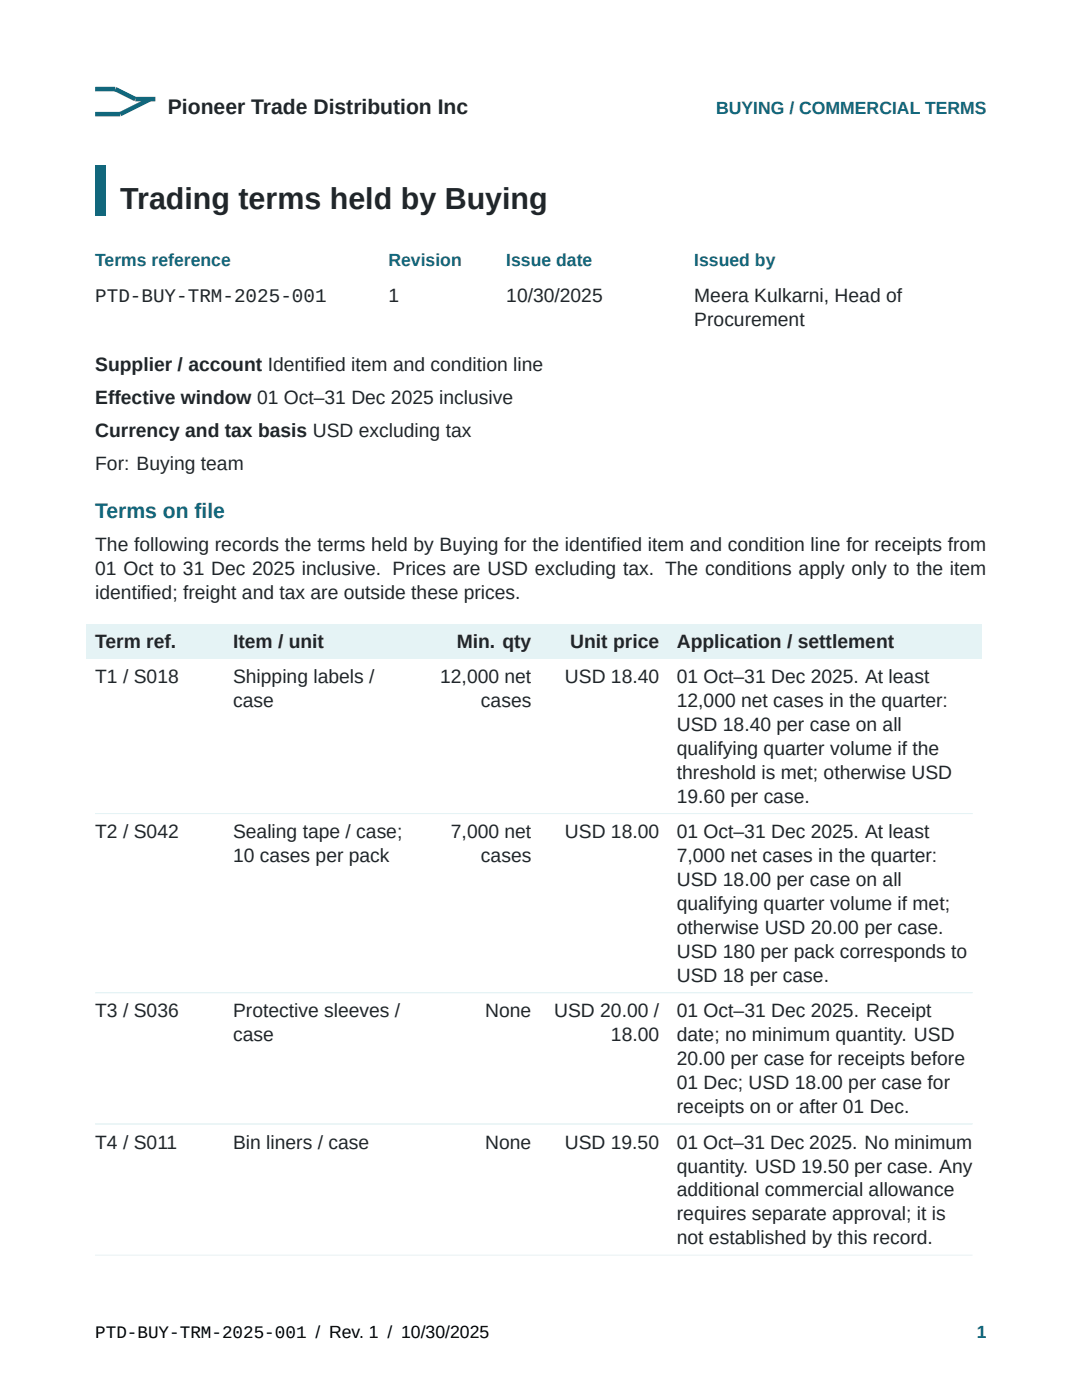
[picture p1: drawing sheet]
<svg xmlns="http://www.w3.org/2000/svg" width="216mm" height="279mm" viewBox="0 0 216 279" stroke-linecap="round" stroke-linejoin="round" font-family="sans-serif">
<defs><g id="words">
<text font-size="6.1" fill="#20262a" x="24" y="41.7">Trading terms held by Buying</text>
<text font-size="4.2" fill="#20262a" x="33.5" y="22.8">Pioneer Trade Distribution Inc</text>
<text font-size="4.2" fill="#11677c" x="19" y="103.4">Terms on file</text>
<g font-size="3.8" fill="#20262a">
<text x="19" y="60.3">PTD-BUY-TRM-2025-001</text>
<text x="77.5" y="60.3">1</text>
<text x="101" y="60.3">10/30/2025</text>
<text x="138.5" y="60.3">Meera Kulkarni, Head of</text>
<text x="138.5" y="65.1">Procurement</text>
<text x="19" y="74.1">Supplier / account Identified item and condition line</text>
<text x="19" y="80.7">Effective window 01 Oct–31 Dec 2025 inclusive</text>
<text x="19" y="87.2">Currency and tax basis USD excluding tax</text>
<text x="19" y="93.7">For: Buying team</text>
<text x="19" y="110">The following records the terms held by Buying for the identified item and condition line for receipts from</text>
<text x="19" y="114.7">01 Oct to 31 Dec 2025 inclusive. Prices are USD excluding tax. The conditions apply only to the item</text>
<text x="19" y="119.5">identified; freight and tax are outside these prices.</text>
<text x="19" y="129.4">Term ref.</text>
<text x="46.5" y="129.4">Item / unit</text>
<text x="91.1" y="129.4">Min. qty</text>
<text x="113.8" y="129.4">Unit price</text>
<text x="135.1" y="129.4">Application / settlement</text>
<text x="19" y="136.3">T1 / S018</text>
<text x="46.5" y="136.3">Shipping labels /</text>
<text x="87.8" y="136.3">12,000 net</text>
<text x="112.7" y="136.3">USD 18.40</text>
<text x="135" y="136.3">01 Oct–31 Dec 2025. At least</text>
<text x="46.5" y="141.1">case</text>
<text x="96" y="141.1">cases</text>
<text x="135.1" y="141.1">12,000 net cases in the quarter:</text>
<text x="135.1" y="145.9">USD 18.40 per case on all</text>
<text x="135.1" y="150.6">qualifying quarter volume if the</text>
<text x="135.1" y="155.4">threshold is met; otherwise USD</text>
<text x="135.1" y="160.2">19.60 per case.</text>
<text x="19" y="167.3">T2 / S042</text>
<text x="46.5" y="167.3">Sealing tape / case;</text>
<text x="90" y="167.3">7,000 net</text>
<text x="112.7" y="167.3">USD 18.00</text>
<text x="135" y="167.3">01 Oct–31 Dec 2025. At least</text>
<text x="46.5" y="172.1">10 cases per pack</text>
<text x="96" y="172.1">cases</text>
<text x="135.1" y="172.1">7,000 net cases in the quarter:</text>
<text x="135.1" y="176.8">USD 18.00 per case on all</text>
<text x="135.1" y="181.6">qualifying quarter volume if met;</text>
<text x="135.1" y="186.4">otherwise USD 20.00 per case.</text>
<text x="135.1" y="191.2">USD 180 per pack corresponds to</text>
<text x="135.1" y="196">USD 18 per case.</text>
<text x="19" y="203">T3 / S036</text>
<text x="46.5" y="203">Protective sleeves /</text>
<text x="96.8" y="203">None</text>
<text x="110.6" y="203">USD 20.00 /</text>
<text x="135.1" y="203">01 Oct–31 Dec 2025. Receipt</text>
<text x="46.5" y="207.8">case</text>
<text x="121.9" y="207.8">18.00</text>
<text x="135.1" y="207.8">date; no minimum quantity. USD</text>
<text x="135.1" y="212.6">20.00 per case for receipts before</text>
<text x="135.1" y="217.4">01 Dec; USD 18.00 per case for</text>
<text x="135.1" y="222.2">receipts on or after 01 Dec.</text>
<text x="19" y="229.2">T4 / S011</text>
<text x="46.5" y="229.2">Bin liners / case</text>
<text x="96.8" y="229.2">None</text>
<text x="112.7" y="229.2">USD 19.50</text>
<text x="135" y="229.2">01 Oct–31 Dec 2025. No minimum</text>
<text x="135.1" y="234">quantity. USD 19.50 per case. Any</text>
<text x="135.1" y="238.8">additional commercial allowance</text>
<text x="135.1" y="243.6">requires separate approval; it is</text>
<text x="135.1" y="248.3">not established by this record.</text>
</g>
<g font-size="3.5" fill="#11677c">
<text x="142.9" y="22.8">BUYING / COMMERCIAL TERMS</text>
<text x="19" y="53.1">Terms reference</text>
<text x="77.5" y="53.1">Revision</text>
<text x="101" y="53.1">Issue date</text>
<text x="138.5" y="53.1">Issued by</text>
<text x="194.9" y="266.9">1</text>
</g>
<text font-size="3.5" x="19" y="266.9">PTD-BUY-TRM-2025-001 / Rev. 1 / 10/30/2025</text>
</g></defs>
<path d="M19 17.8h4l4 2h4M30 19.8l-6 3h-5" fill="none" stroke="#11677c" stroke-width=".9" stroke-linecap="butt"/>
<path d="M19 33h2v10h-2z" fill="#11677c"/>
<g fill="#e5f3f5">
<path d="M17.2 124.5h27.6v7h-27.6z"/>
<path d="M44.8 124.5h39.5v7h-39.5z"/>
<path d="M84.3 124.5h23.5v7h-23.5z"/>
<path d="M107.8 124.5h25.5v7h-25.5z"/>
<path d="M133.3 124.5h62.5v7h-62.5z"/>
</g>
<path d="M19 162.4h175.1M19 198.1h175.1M19 224.3h175.1M19 250.5h175.1" fill="none" stroke="#e5f3f5" stroke-width=".2"/>
<use href="#words"/>
</svg>
